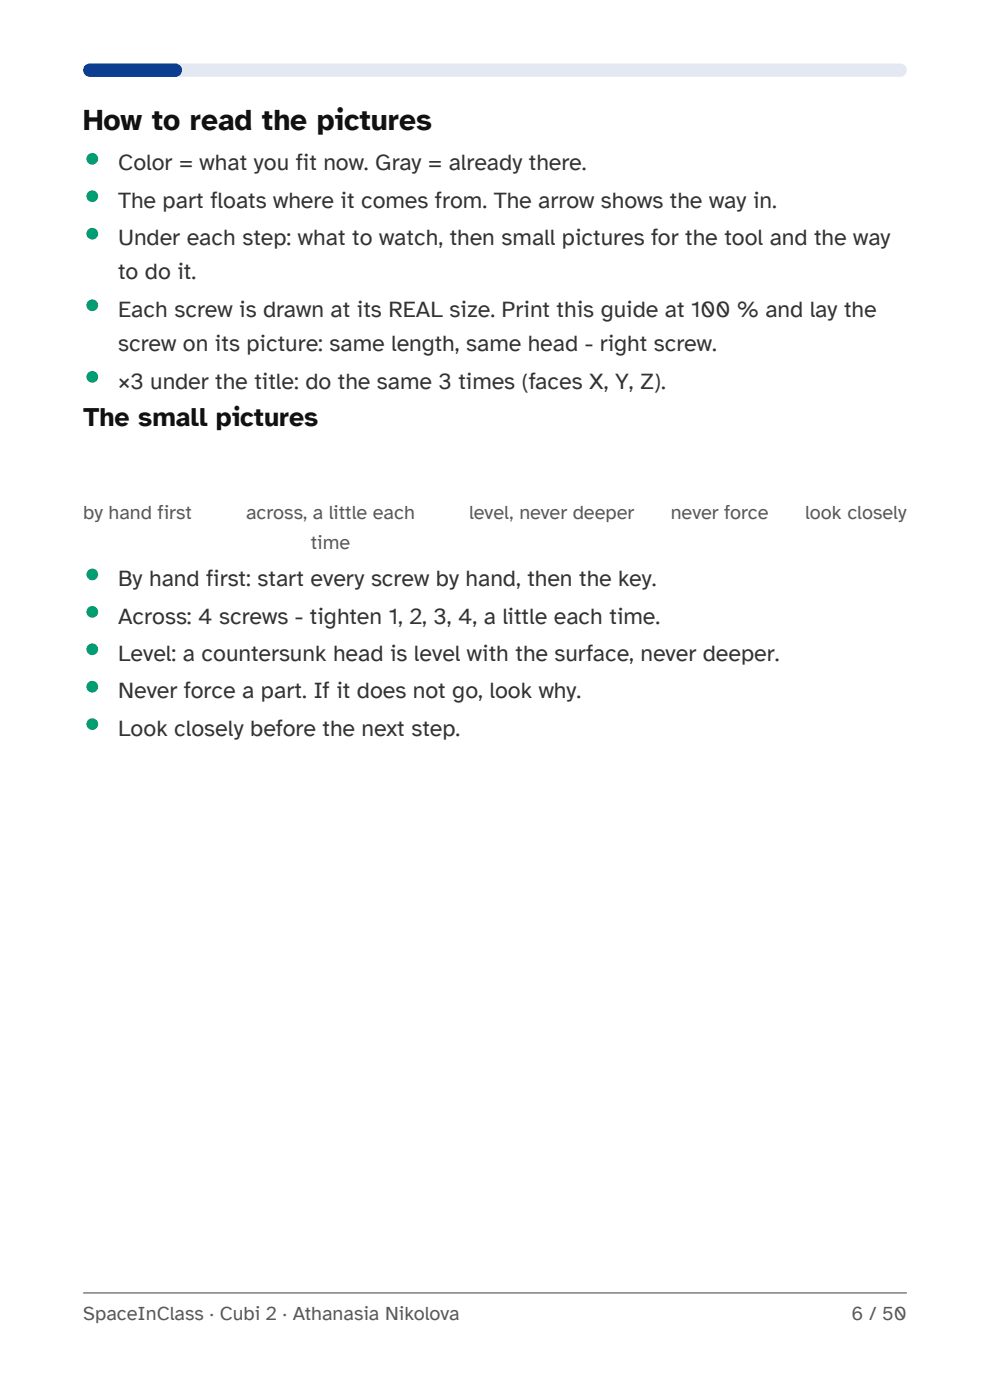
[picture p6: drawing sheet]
<svg xmlns="http://www.w3.org/2000/svg" width="210mm" height="297mm" viewBox="0 0 210 297" stroke-linecap="round" stroke-linejoin="round" font-family="sans-serif">
<defs><g id="words">
<text font-size="6.3" fill="#111" x="17.6" y="27.5">How to read the pictures</text>
<text font-size="5.6" fill="#111" x="17.6" y="90.4">The small pictures</text>
<g font-size="4.9" fill="#333">
<text x="25" y="36.2">Color = what you fit now. Gray = already there.</text>
<text x="25" y="44.1">The part floats where it comes from. The arrow shows the way in.</text>
<text x="25" y="52">Under each step: what to watch, then small pictures for the tool and the way</text>
<text x="25" y="59.3">to do it.</text>
<text x="25" y="67.2">Each screw is drawn at its REAL size. Print this guide at 100 % and lay the</text>
<text x="25" y="74.5">screw on its picture: same length, same head - right screw.</text>
<text x="25" y="82.4">×3 under the title: do the same 3 times (faces X, Y, Z).</text>
<text x="25" y="124.3">By hand first: start every screw by hand, then the key.</text>
<text x="25" y="132.3">Across: 4 screws - tighten 1, 2, 3, 4, a little each time.</text>
<text x="25" y="140.2">Level: a countersunk head is level with the surface, never deeper.</text>
<text x="25" y="148.1">Never force a part. If it does not go, look why.</text>
<text x="25" y="156.1">Look closely before the next step.</text>
</g>
<g font-size="4.2" fill="#595959">
<text x="17.6" y="110.2">by hand first</text>
<text x="52.2" y="110.2">across, a little each</text>
<text x="99.5" y="110.2">level, never deeper</text>
<text x="142.3" y="110.2">never force</text>
<text x="170.8" y="110.2">look closely</text>
<text x="65.9" y="116.4">time</text>
<text x="17.6" y="280.1">SpaceInClass · Cubi 2 · Athanasia Nikolova</text>
<text x="180.7" y="280.1">6 / 50</text>
</g>
</g></defs>
<path d="M17.9 14.1l.7-.6h.4h172a1.41 1.41 0 0 1 1.4 1.4 1.41 1.41 0 0 1-1.4 1.4h-172a1.41 1.41 0 0 1-1.2-.8 1.41 1.41 0 0 1 .1-1.4z" fill="#e3e8f2"/>
<path d="M17.9 14.1l.7-.6h.4h18.2a1.41 1.41 0 0 1 1.4 1.4 1.41 1.41 0 0 1-1.4 1.4h-18.2a1.41 1.41 0 0 1-1.2-.8 1.41 1.41 0 0 1 .1-1.4z" fill="#0b3d91"/>
<g fill="#009e73">
<circle cx="19.6" cy="33.7" r="1.23"/>
<circle cx="19.6" cy="41.6" r="1.23"/>
<circle cx="19.6" cy="49.6" r="1.23"/>
<circle cx="19.6" cy="64.8" r="1.23"/>
<circle cx="19.6" cy="79.9" r="1.23"/>
<circle cx="19.6" cy="121.9" r="1.23"/>
<circle cx="19.6" cy="129.8" r="1.23"/>
<circle cx="19.6" cy="137.7" r="1.23"/>
<circle cx="19.6" cy="145.7" r="1.23"/>
<circle cx="19.6" cy="153.6" r="1.23"/>
</g>
<path d="M17.6 274.3h174.8" fill="none" stroke="#8a8a8a" stroke-width=".35"/>
<use href="#words"/>
</svg>
